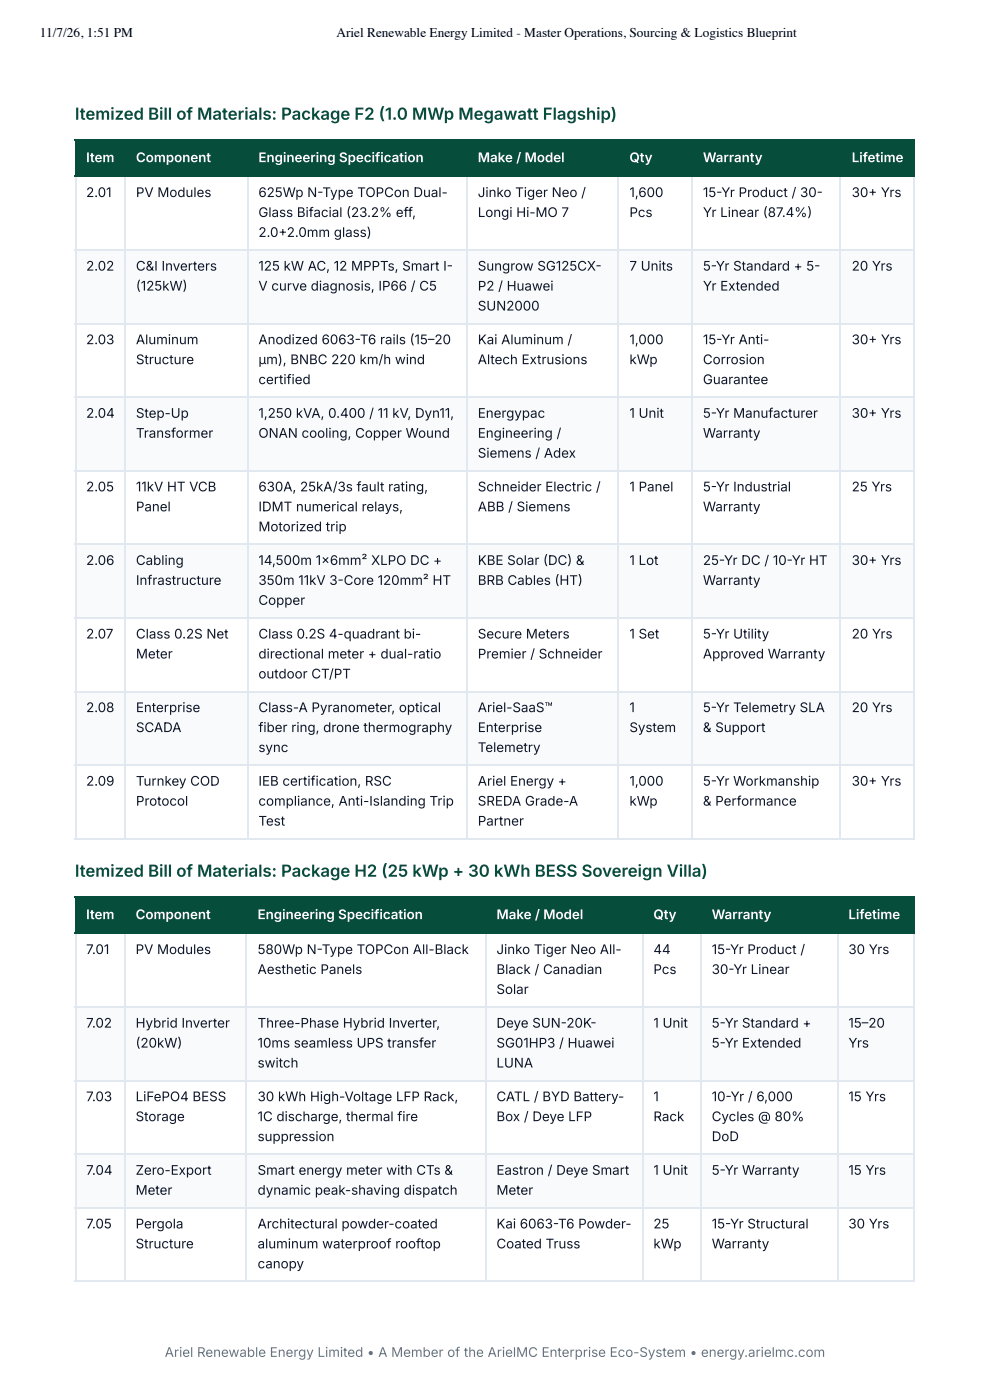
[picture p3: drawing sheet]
<svg xmlns="http://www.w3.org/2000/svg" width="210mm" height="297mm" viewBox="0 0 210 297" stroke-linecap="round" stroke-linejoin="round" font-family="sans-serif">
<defs><g id="words">
<g font-size="3.5" fill="#064e3b">
<text x="15.9" y="25.4">I</text>
<text x="16.9" y="25.4">temized Bill of Materials: Package F2 (1.0 MWp Megawatt Flagship)</text>
<text x="15.9" y="186">I</text>
<text x="16.9" y="186">temized Bill of Materials: Package H2 (25 kWp + 30 kWh BESS Sovereign Villa)</text>
</g>
<g font-size="2.8">
<text x="8.5" y="7.9">11/7/26, 1:51 PM</text>
<text x="71.3" y="7.9">Ariel Renewable Energy Limited - Master Operations, Sourcing &amp; Logistics Blueprint</text>
</g>
<g font-size="2.8" fill="#fff">
<text x="18.3" y="34.4">Item</text>
<text x="28.8" y="34.4">Component</text>
<text x="54.8" y="34.4">Engineering Specification</text>
<text x="101.3" y="34.4">Make / Model</text>
<text x="133.4" y="34.4">Qty</text>
<text x="149" y="34.4">Warranty</text>
<text x="180.6" y="34.4">Lifetime</text>
<text x="18.3" y="195">Item</text>
<text x="28.8" y="195">Component</text>
<text x="54.6" y="195">Engineering Specification</text>
<text x="105.3" y="195">Make / Model</text>
<text x="138.5" y="195">Qty</text>
<text x="150.9" y="195">Warranty</text>
<text x="179.9" y="195">Lifetime</text>
</g>
<g font-size="2.8" fill="#0f172a">
<text x="18.3" y="41.8">2.01</text>
<text x="28.8" y="41.8">PV Modules</text>
<text x="54.8" y="41.8">625Wp N-Type TOPCon Dual-</text>
<text x="101.3" y="41.8">Jinko Tiger Neo /</text>
<text x="133.4" y="41.8">1,600</text>
<text x="149" y="41.8">15-Yr Product / 30-</text>
<text x="180.6" y="41.8">30+ Yrs</text>
<text x="54.8" y="46">Glass Bifacial (23.2% eff,</text>
<text x="101.3" y="46">Longi Hi-MO 7</text>
<text x="133.4" y="46">Pcs</text>
<text x="149" y="46">Yr Linear (87.4%)</text>
<text x="54.8" y="50.3">2.0+2.0mm glass)</text>
<text x="18.3" y="57.4">2.02</text>
<text x="28.8" y="57.4">C&amp;I Inverters</text>
<text x="54.8" y="57.4">125 kW AC, 12 MPPTs, Smart I-</text>
<text x="101.3" y="57.4">Sungrow SG125CX-</text>
<text x="133.4" y="57.4">7 Units</text>
<text x="149" y="57.4">5-Yr Standard + 5-</text>
<text x="180.6" y="57.4">20 Yrs</text>
<text x="28.8" y="61.6">(125kW)</text>
<text x="54.8" y="61.6">V curve diagnosis, IP66 / C5</text>
<text x="101.3" y="61.6">P2 / Huawei</text>
<text x="101.3" y="65.9">SUN2000</text>
<text x="149" y="61.6">Yr Extended</text>
<text x="18.3" y="73">2.03</text>
<text x="28.8" y="73">Aluminum</text>
<text x="28.8" y="77.3">Structure</text>
<text x="54.8" y="73">Anodized 6063-T6 rails (15–20</text>
<text x="54.8" y="77.3">µm), BNBC 220 km/h wind</text>
<text x="101.3" y="73">Kai Aluminum /</text>
<text x="101.3" y="77.3">Altech Extrusions</text>
<text x="133.4" y="73">1,000</text>
<text x="133.4" y="77.3">kWp</text>
<text x="149" y="73">15-Yr Anti-</text>
<text x="149" y="77.3">Corrosion</text>
<text x="180.6" y="73">30+ Yrs</text>
<text x="54.8" y="81.5">certified</text>
<text x="149" y="81.5">Guarantee</text>
<text x="18.3" y="88.6">2.04</text>
<text x="28.8" y="88.6">Step-Up</text>
<text x="54.8" y="88.6">1,250 kVA, 0.400 / 11 kV, Dyn11,</text>
<text x="101.3" y="88.6">Energypac</text>
<text x="133.4" y="88.6">1 Unit</text>
<text x="149" y="88.6">5-Yr Manufacturer</text>
<text x="180.6" y="88.6">30+ Yrs</text>
<text x="28.8" y="92.9">Transformer</text>
<text x="54.8" y="92.9">ONAN cooling, Copper Wound</text>
<text x="101.3" y="92.9">Engineering /</text>
<text x="149" y="92.9">Warranty</text>
<text x="101.3" y="97.1">Siemens / Adex</text>
<text x="18.3" y="104.2">2.05</text>
<text x="28.8" y="104.2">11kV HT VCB</text>
<text x="54.8" y="104.2">630A, 25kA/3s fault rating,</text>
<text x="101.3" y="104.2">Schneider Electric /</text>
<text x="133.4" y="104.2">1 Panel</text>
<text x="149" y="104.2">5-Yr Industrial</text>
<text x="180.6" y="104.2">25 Yrs</text>
<text x="28.8" y="108.5">Panel</text>
<text x="54.8" y="108.5">IDMT numerical relays,</text>
<text x="54.8" y="112.7">Motorized trip</text>
<text x="101.3" y="108.5">ABB / Siemens</text>
<text x="149" y="108.5">Warranty</text>
<text x="18.3" y="119.9">2.06</text>
<text x="28.8" y="119.9">Cabling</text>
<text x="54.8" y="119.9">14,500m 1×6mm² XLPO DC +</text>
<text x="101.3" y="119.9">KBE Solar (DC) &amp;</text>
<text x="133.4" y="119.9">1 Lot</text>
<text x="149" y="119.9">25-Yr DC / 10-Yr HT</text>
<text x="180.6" y="119.9">30+ Yrs</text>
<text x="28.8" y="124.1">Infrastructure</text>
<text x="54.8" y="124.1">350m 11kV 3-Core 120mm² HT</text>
<text x="101.3" y="124.1">BRB Cables (HT)</text>
<text x="149" y="124.1">Warranty</text>
<text x="54.8" y="128.3">Copper</text>
<text x="18.3" y="135.5">2.07</text>
<text x="28.8" y="135.5">Class 0.2S Net</text>
<text x="54.8" y="135.5">Class 0.2S 4-quadrant bi-</text>
<text x="101.3" y="135.5">Secure Meters</text>
<text x="133.4" y="135.5">1 Set</text>
<text x="149" y="135.5">5-Yr Utility</text>
<text x="180.6" y="135.5">20 Yrs</text>
<text x="28.8" y="139.7">Meter</text>
<text x="54.8" y="139.7">directional meter + dual-ratio</text>
<text x="54.8" y="143.9">outdoor CT/PT</text>
<text x="101.3" y="139.7">Premier / Schneider</text>
<text x="149" y="139.7">Approved Warranty</text>
<text x="18.3" y="151.1">2.08</text>
<text x="28.8" y="151.1">Enterprise</text>
<text x="28.8" y="155.3">SCADA</text>
<text x="54.8" y="151.1">Class-A Pyranometer, optical</text>
<text x="54.8" y="155.3">fiber ring, drone thermography</text>
<text x="101.3" y="151.1">Ariel-SaaS™</text>
<text x="101.3" y="155.3">Enterprise</text>
<text x="133.4" y="151.1">1</text>
<text x="133.4" y="155.3">System</text>
<text x="149" y="151.1">5-Yr Telemetry SLA</text>
<text x="149" y="155.3">&amp; Support</text>
<text x="180.6" y="151.1">20 Yrs</text>
<text x="54.8" y="159.5">sync</text>
<text x="101.3" y="159.5">Telemetry</text>
<text x="18.3" y="166.7">2.09</text>
<text x="28.8" y="166.7">Turnkey COD</text>
<text x="54.8" y="166.7">IEB certification, RSC</text>
<text x="101.3" y="166.7">Ariel Energy +</text>
<text x="133.4" y="166.7">1,000</text>
<text x="149" y="166.7">5-Yr Workmanship</text>
<text x="180.6" y="166.7">30+ Yrs</text>
<text x="28.8" y="170.9">Protocol</text>
<text x="54.8" y="170.9">compliance, Anti-Islanding Trip</text>
<text x="101.3" y="170.9">SREDA Grade-A</text>
<text x="133.4" y="170.9">kWp</text>
<text x="149" y="170.9">&amp; Performance</text>
<text x="54.8" y="175.2">Test</text>
<text x="101.3" y="175.2">Partner</text>
<text x="18.3" y="202.4">7.01</text>
<text x="28.8" y="202.4">PV Modules</text>
<text x="54.6" y="202.4">580Wp N-Type TOPCon All-Black</text>
<text x="105.3" y="202.4">Jinko Tiger Neo All-</text>
<text x="138.5" y="202.4">44</text>
<text x="150.9" y="202.4">15-Yr Product /</text>
<text x="179.9" y="202.4">30 Yrs</text>
<text x="54.6" y="206.6">Aesthetic Panels</text>
<text x="105.3" y="206.6">Black / Canadian</text>
<text x="138.5" y="206.6">Pcs</text>
<text x="150.9" y="206.6">30-Yr Linear</text>
<text x="105.3" y="210.9">Solar</text>
<text x="18.3" y="218">7.02</text>
<text x="28.8" y="218">Hybrid Inverter</text>
<text x="54.6" y="218">Three-Phase Hybrid Inverter,</text>
<text x="105.3" y="218">Deye SUN-20K-</text>
<text x="138.5" y="218">1 Unit</text>
<text x="150.9" y="218">5-Yr Standard +</text>
<text x="179.9" y="218">15–20</text>
<text x="28.8" y="222.2">(20kW)</text>
<text x="54.6" y="222.2">10ms seamless UPS transfer</text>
<text x="54.6" y="226.5">switch</text>
<text x="105.3" y="222.2">SG01HP3 / Huawei</text>
<text x="105.3" y="226.5">LUNA</text>
<text x="150.9" y="222.2">5-Yr Extended</text>
<text x="179.9" y="222.2">Yrs</text>
<text x="18.3" y="233.6">7.03</text>
<text x="28.8" y="233.6">LiFePO4 BESS</text>
<text x="54.6" y="233.6">30 kWh High-Voltage LFP Rack,</text>
<text x="105.3" y="233.6">CATL / BYD Battery-</text>
<text x="138.5" y="233.6">1</text>
<text x="150.9" y="233.6">10-Yr / 6,000</text>
<text x="179.9" y="233.6">15 Yrs</text>
<text x="28.8" y="237.9">Storage</text>
<text x="54.6" y="237.9">1C discharge, thermal fire</text>
<text x="105.3" y="237.9">Box / Deye LFP</text>
<text x="138.5" y="237.9">Rack</text>
<text x="150.9" y="237.9">Cycles @ 80%</text>
<text x="54.6" y="242.1">suppression</text>
<text x="150.9" y="242.1">DoD</text>
<text x="18.3" y="249.2">7.04</text>
<text x="28.8" y="249.2">Zero-Export</text>
<text x="54.6" y="249.2">Smart energy meter with CTs &amp;</text>
<text x="105.3" y="249.2">Eastron / Deye Smart</text>
<text x="138.5" y="249.2">1 Unit</text>
<text x="150.9" y="249.2">5-Yr Warranty</text>
<text x="179.9" y="249.2">15 Yrs</text>
<text x="28.8" y="253.5">Meter</text>
<text x="54.6" y="253.5">dynamic peak-shaving dispatch</text>
<text x="105.3" y="253.5">Meter</text>
<text x="18.3" y="260.6">7.05</text>
<text x="28.8" y="260.6">Pergola</text>
<text x="54.6" y="260.6">Architectural powder-coated</text>
<text x="105.3" y="260.6">Kai 6063-T6 Powder-</text>
<text x="138.5" y="260.6">25</text>
<text x="150.9" y="260.6">15-Yr Structural</text>
<text x="179.9" y="260.6">30 Yrs</text>
<text x="28.8" y="264.8">Structure</text>
<text x="54.6" y="264.8">aluminum waterproof rooftop</text>
<text x="54.6" y="269.1">canopy</text>
<text x="105.3" y="264.8">Coated Truss</text>
<text x="138.5" y="264.8">kWp</text>
<text x="150.9" y="264.8">Warranty</text>
</g>
<text font-size="2.8" fill="#64748b" x="34.9" y="287.9">Ariel Renewable Energy Limited • A Member of the ArielMC Enterprise Eco-System • energy.arielmc.com</text>
</g></defs>
<g fill="#064e3b">
<path d="M16.1 29.6h10.4v7.7h-10.4z"/>
<path d="M26.5 29.6h26.2v7.7h-26.2z"/>
<path d="M52.7 29.6h46.3v7.7h-46.3z"/>
<path d="M99 29.6h32.2v7.7h-32.2z"/>
<path d="M131.2 29.6h15.6v7.7h-15.6z"/>
<path d="M146.8 29.6h31.5v7.7h-31.5z"/>
<path d="M178.3 29.6h15.6v7.7h-15.6z"/>
</g>
<g fill="#f8fafc">
<path d="M16.1 52.9h10.4v15.6h-10.4z"/>
<path d="M26.5 52.9h26.2v15.6h-26.2z"/>
<path d="M52.7 52.9h46.3v15.6h-46.3z"/>
<path d="M99 52.9h32.2v15.6h-32.2z"/>
<path d="M131.2 52.9h15.6v15.6h-15.6z"/>
<path d="M146.8 52.9h31.5v15.6h-31.5z"/>
<path d="M178.3 52.9h15.6v15.6h-15.6z"/>
<path d="M16.1 84.1h10.4v15.6h-10.4z"/>
<path d="M26.5 84.1h26.2v15.6h-26.2z"/>
<path d="M52.7 84.1h46.3v15.6h-46.3z"/>
<path d="M99 84.1h32.2v15.6h-32.2z"/>
<path d="M131.2 84.1h15.6v15.6h-15.6z"/>
<path d="M146.8 84.1h31.5v15.6h-31.5z"/>
<path d="M178.3 84.1h15.6v15.6h-15.6z"/>
<path d="M16.1 115.4h10.4v15.6h-10.4z"/>
<path d="M26.5 115.4h26.2v15.6h-26.2z"/>
<path d="M52.7 115.4h46.3v15.6h-46.3z"/>
<path d="M99 115.4h32.2v15.6h-32.2z"/>
<path d="M131.2 115.4h15.6v15.6h-15.6z"/>
<path d="M146.8 115.4h31.5v15.6h-31.5z"/>
<path d="M178.3 115.4h15.6v15.6h-15.6z"/>
<path d="M16.1 146.6h10.4v15.6h-10.4z"/>
<path d="M26.5 146.6h26.2v15.6h-26.2z"/>
<path d="M52.7 146.6h46.3v15.6h-46.3z"/>
<path d="M99 146.6h32.2v15.6h-32.2z"/>
<path d="M131.2 146.6h15.6v15.6h-15.6z"/>
<path d="M146.8 146.6h31.5v15.6h-31.5z"/>
<path d="M178.3 146.6h15.6v15.6h-15.6z"/>
</g>
<path d="M15.9 29.8h178M15.9 37.4h178M16 29.6v8M26.6 29.6v8M52.5 29.6v8M99.1 29.6v8M131.1 29.6v8M146.7 29.6v8M178.2 29.6v8M193.8 29.6v8" fill="none" stroke="#064e3b" stroke-width=".26"/>
<g fill="none" stroke="#e2e8f0" stroke-width=".26">
<path d="M16 37.6v140.5M26.6 37.6v140.5M52.5 37.6v140.5M99.1 37.6v140.5M131.1 37.6v140.5M146.7 37.6v140.5M178.2 37.6v140.5M193.8 37.6v140.5M15.9 53h178M15.9 68.7h178M15.9 84.3h178M15.9 99.9h178"/>
<path d="M15.9 115.5h178M15.9 131.1h178M15.9 146.7h178M15.9 162.3h178M15.9 177.9h178"/>
</g>
<g fill="#064e3b">
<path d="M16.1 190.2h10.4v7.7h-10.4z"/>
<path d="M26.5 190.2h25.9v7.7h-25.9z"/>
<path d="M52.4 190.2h50.5v7.7h-50.5z"/>
<path d="M102.9 190.2h33.4v7.7h-33.4z"/>
<path d="M136.3 190.2h12.4v7.7h-12.4z"/>
<path d="M148.7 190.2h28.8v7.7h-28.8z"/>
<path d="M177.5 190.2h16.4v7.7h-16.4z"/>
</g>
<g fill="#f8fafc">
<path d="M16.1 213.5h10.4v15.6h-10.4z"/>
<path d="M26.5 213.5h25.9v15.6h-25.9z"/>
<path d="M52.4 213.5h50.5v15.6h-50.5z"/>
<path d="M102.9 213.5h33.4v15.6h-33.4z"/>
<path d="M136.3 213.5h12.4v15.6h-12.4z"/>
<path d="M148.7 213.5h28.8v15.6h-28.8z"/>
<path d="M177.5 213.5h16.4v15.6h-16.4z"/>
<path d="M16.1 244.7h10.4v11.4h-10.4z"/>
<path d="M26.5 244.7h25.9v11.4h-25.9z"/>
<path d="M52.4 244.7h50.5v11.4h-50.5z"/>
<path d="M102.9 244.7h33.4v11.4h-33.4z"/>
<path d="M136.3 244.7h12.4v11.4h-12.4z"/>
<path d="M148.7 244.7h28.8v11.4h-28.8z"/>
<path d="M177.5 244.7h16.4v11.4h-16.4z"/>
</g>
<path d="M15.9 190.4h178M15.9 198h178M16 190.2v8M26.6 190.2v8M52.3 190.2v8M103.1 190.2v8M136.4 190.2v8M148.6 190.2v8M177.7 190.2v8M193.8 190.2v8" fill="none" stroke="#064e3b" stroke-width=".26"/>
<g fill="none" stroke="#e2e8f0" stroke-width=".26">
<path d="M16 198.2v73.8M26.6 198.2v73.8M52.3 198.2v73.8M103.1 198.2v73.8M136.4 198.2v73.8M148.6 198.2v73.8M177.7 198.2v73.8M193.8 198.2v73.8M15.9 213.6h178M15.9 229.3h178M15.9 244.9h178M15.9 256.2h178"/>
<path d="M15.9 271.9h178"/>
</g>
<use href="#words"/>
</svg>
